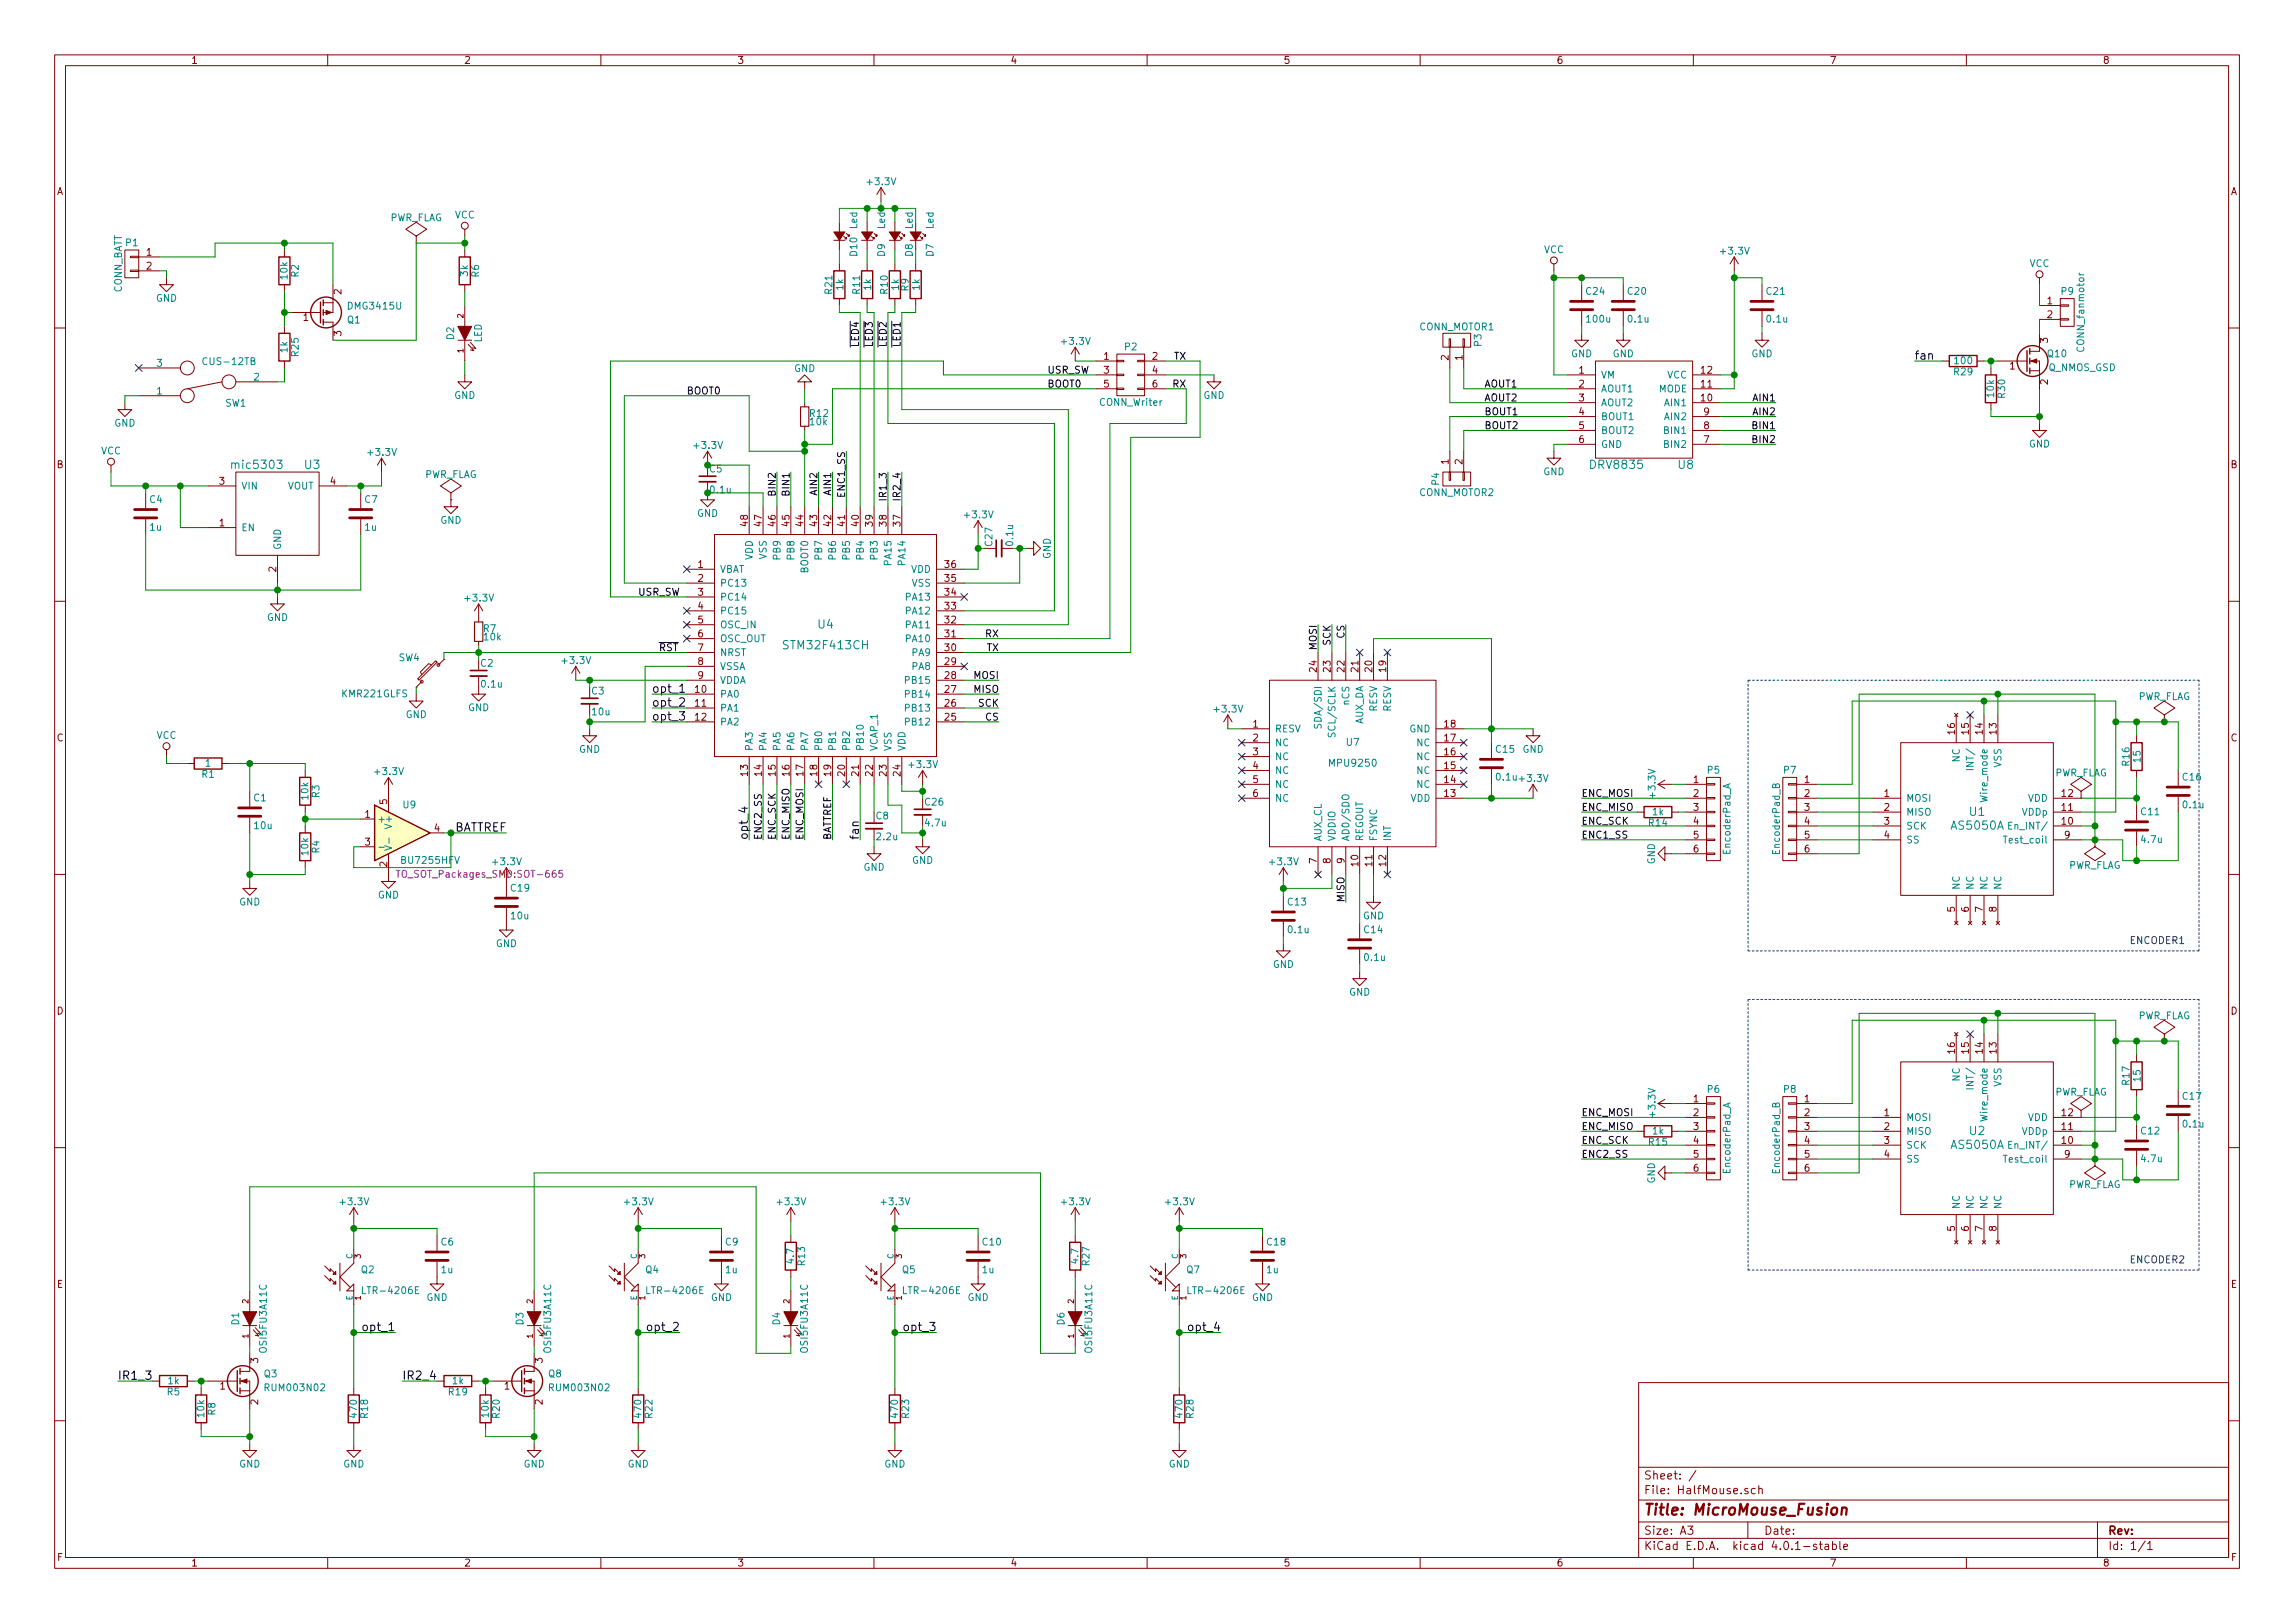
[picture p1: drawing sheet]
<svg xmlns="http://www.w3.org/2000/svg" width="420mm" height="297mm" viewBox="0 0 420 297" stroke-linecap="round" stroke-linejoin="round" font-family="sans-serif">
<defs><g id="words">
<text font-size="2.8" fill="#840000" x="301" y="277.3">Title: MicroMouse_Fusion</text>
<g font-size="2.1">
<text x="350.5" y="65.8">fan</text>
<text x="119.4" y="126.8">opt_1</text>
<text x="119.4" y="129.3">opt_2</text>
<text x="119.4" y="131.9">opt_3</text>
<text x="82.8" y="152.2">BATTREF</text>
<text x="136.9" y="153.7" transform="rotate(-90 136.9 153.7)">opt_4</text>
<text x="157.2" y="153.7" transform="rotate(-90 157.2 153.7)">fan</text>
<text x="66.7" y="243.6">opt_1</text>
<text x="118.8" y="243.6">opt_2</text>
<text x="165.8" y="243.6">opt_3</text>
<text x="217.9" y="243.6">opt_4</text>
<text x="21.6" y="252.5">IR1_3</text>
<text x="73.7" y="252.5">IR2_4</text>
</g>
<g font-size="2.1" fill="#008484">
<text x="42.8" y="85.8">mic5303</text>
<text x="55.8" y="85.8">U3</text>
<text x="291.3" y="85.8">DRV8835</text>
<text x="307.3" y="85.8">U8</text>
<text x="143.8" y="118.8">STM32F413CH</text>
<text x="149.8" y="115">U4</text>
<text x="360.6" y="149.3">U1</text>
<text x="357.4" y="151.9">AS5050A</text>
<text x="360.6" y="207.7">U2</text>
<text x="357.4" y="210.3">AS5050A</text>
</g>
<g font-size="2.1" fill="#840000">
<text x="301" y="273.5">File: HalfMouse.sch</text>
<text x="301" y="270.8">Sheet: /</text>
<text x="301" y="280.9">Size: A3</text>
<text x="323" y="280.9">Date:</text>
<text x="386" y="280.9">Rev:</text>
<text x="301" y="283.7">KiCad E.D.A. kicad 4.0.1-stable</text>
<text x="386" y="283.7">Id: 1/1</text>
</g>
<g font-size="1.8" fill="#840000">
<text x="35" y="11.7">1</text>
<text x="85" y="11.7">2</text>
<text x="135" y="11.7">3</text>
<text x="185" y="11.7">4</text>
<text x="235" y="11.7">5</text>
<text x="285" y="11.7">6</text>
<text x="335" y="11.7">7</text>
<text x="385" y="11.7">8</text>
<text x="10.4" y="35.7">A</text>
<text x="408.4" y="35.7">A</text>
<text x="26.8" y="46.8">1</text>
<text x="26.8" y="49.3">2</text>
<text x="62.5" y="53.9" transform="rotate(-90 62.5 53.9)">2</text>
<text x="55.5" y="58.7">1</text>
<text x="374.8" y="55.7">1</text>
<text x="374.8" y="58.2">2</text>
<text x="62.5" y="61.5" transform="rotate(-90 62.5 61.5)">3</text>
<text x="202.1" y="65.8">1</text>
<text x="211" y="65.8">2</text>
<text x="265.2" y="65.9" transform="rotate(-90 265.2 65.9)">2</text>
<text x="267.7" y="65.9" transform="rotate(-90 267.7 65.9)">1</text>
<text x="374.9" y="62.7" transform="rotate(-90 374.9 62.7)">3</text>
<text x="202.1" y="68.4">3</text>
<text x="202.1" y="70.9">5</text>
<text x="211" y="68.4">4</text>
<text x="211" y="70.9">6</text>
<text x="289.1" y="68.4">1</text>
<text x="289.1" y="70.9">2</text>
<text x="311.5" y="70.9">11</text>
<text x="311.5" y="68.4">12</text>
<text x="367.9" y="67.6">1</text>
<text x="374.9" y="70.4" transform="rotate(-90 374.9 70.4)">2</text>
<text x="289.1" y="73.4">3</text>
<text x="289.1" y="76">4</text>
<text x="311.5" y="73.4">10</text>
<text x="311.9" y="76">9</text>
<text x="289.1" y="78.5">5</text>
<text x="289.1" y="81.1">6</text>
<text x="311.9" y="81.1">7</text>
<text x="311.9" y="78.5">8</text>
<text x="10.4" y="85.7">B</text>
<text x="40.2" y="88.7">3</text>
<text x="60.5" y="88.7">4</text>
<text x="265.2" y="85" transform="rotate(-90 265.2 85)">1</text>
<text x="267.7" y="85" transform="rotate(-90 267.7 85)">2</text>
<text x="408.4" y="85.7">B</text>
<text x="40.2" y="96.3">1</text>
<text x="136.9" y="96.3" transform="rotate(-90 136.9 96.3)">48</text>
<text x="139.4" y="96.3" transform="rotate(-90 139.4 96.3)">47</text>
<text x="142" y="96.3" transform="rotate(-90 142 96.3)">46</text>
<text x="144.5" y="96.3" transform="rotate(-90 144.5 96.3)">45</text>
<text x="147.1" y="96.3" transform="rotate(-90 147.1 96.3)">44</text>
<text x="149.6" y="96.3" transform="rotate(-90 149.6 96.3)">43</text>
<text x="152.1" y="96.3" transform="rotate(-90 152.1 96.3)">42</text>
<text x="154.7" y="96.3" transform="rotate(-90 154.7 96.3)">41</text>
<text x="157.2" y="96.3" transform="rotate(-90 157.2 96.3)">40</text>
<text x="159.8" y="96.3" transform="rotate(-90 159.8 96.3)">39</text>
<text x="162.3" y="96.3" transform="rotate(-90 162.3 96.3)">38</text>
<text x="164.8" y="96.3" transform="rotate(-90 164.8 96.3)">37</text>
<text x="50.5" y="104.7" transform="rotate(-90 50.5 104.7)">2</text>
<text x="127.8" y="103.9">1</text>
<text x="127.8" y="106.5">2</text>
<text x="173" y="106.5">35</text>
<text x="173" y="103.9">36</text>
<text x="127.8" y="109">3</text>
<text x="127.8" y="111.5">4</text>
<text x="173" y="111.5">33</text>
<text x="173" y="109">34</text>
<text x="127.8" y="114.1">5</text>
<text x="127.8" y="116.6">6</text>
<text x="127.8" y="119.2">7</text>
<text x="173" y="119.2">30</text>
<text x="173" y="116.6">31</text>
<text x="173" y="114.1">32</text>
<text x="127.8" y="121.7">8</text>
<text x="127.8" y="124.2">9</text>
<text x="173" y="124.2">28</text>
<text x="173" y="121.7">29</text>
<text x="241" y="122.9" transform="rotate(-90 241 122.9)">24</text>
<text x="243.6" y="122.9" transform="rotate(-90 243.6 122.9)">23</text>
<text x="246.1" y="122.9" transform="rotate(-90 246.1 122.9)">22</text>
<text x="248.7" y="122.9" transform="rotate(-90 248.7 122.9)">21</text>
<text x="251.2" y="122.9" transform="rotate(-90 251.2 122.9)">20</text>
<text x="253.7" y="122.9" transform="rotate(-90 253.7 122.9)">19</text>
<text x="127.3" y="126.8">10</text>
<text x="127.3" y="129.3">11</text>
<text x="127.3" y="131.9">12</text>
<text x="173" y="131.9">25</text>
<text x="173" y="129.3">26</text>
<text x="173" y="126.8">27</text>
<text x="10.4" y="135.7">C</text>
<text x="229.4" y="133.1">1</text>
<text x="229.4" y="135.7">2</text>
<text x="264.5" y="135.7">17</text>
<text x="264.5" y="133.1">18</text>
<text x="357.9" y="134.4" transform="rotate(-90 357.9 134.4)">16</text>
<text x="360.4" y="134.4" transform="rotate(-90 360.4 134.4)">15</text>
<text x="363" y="134.4" transform="rotate(-90 363 134.4)">14</text>
<text x="365.5" y="134.4" transform="rotate(-90 365.5 134.4)">13</text>
<text x="408.4" y="135.7">C</text>
<text x="136.9" y="142" transform="rotate(-90 136.9 142)">13</text>
<text x="139.4" y="142" transform="rotate(-90 139.4 142)">14</text>
<text x="142" y="142" transform="rotate(-90 142 142)">15</text>
<text x="144.5" y="142" transform="rotate(-90 144.5 142)">16</text>
<text x="147.1" y="142" transform="rotate(-90 147.1 142)">17</text>
<text x="149.6" y="142" transform="rotate(-90 149.6 142)">18</text>
<text x="152.1" y="142" transform="rotate(-90 152.1 142)">19</text>
<text x="154.7" y="142" transform="rotate(-90 154.7 142)">20</text>
<text x="157.2" y="142" transform="rotate(-90 157.2 142)">21</text>
<text x="159.8" y="142" transform="rotate(-90 159.8 142)">22</text>
<text x="162.3" y="142" transform="rotate(-90 162.3 142)">23</text>
<text x="164.8" y="142" transform="rotate(-90 164.8 142)">24</text>
<text x="229.4" y="138.2">3</text>
<text x="229.4" y="140.8">4</text>
<text x="229.4" y="143.3">5</text>
<text x="264.5" y="143.3">14</text>
<text x="264.5" y="140.8">15</text>
<text x="264.5" y="138.2">16</text>
<text x="310" y="143.3">1</text>
<text x="330.4" y="143.3">1</text>
<text x="66.8" y="149.6">1</text>
<text x="70.9" y="147.2" transform="rotate(-90 70.9 147.2)">5</text>
<text x="229.4" y="145.8">6</text>
<text x="264.5" y="145.8">13</text>
<text x="310" y="145.8">2</text>
<text x="310" y="148.4">3</text>
<text x="330.4" y="145.8">2</text>
<text x="330.4" y="148.4">3</text>
<text x="345" y="145.8">1</text>
<text x="345" y="148.4">2</text>
<text x="377.5" y="148.4">11</text>
<text x="377.5" y="145.8">12</text>
<text x="66.8" y="154.7">3</text>
<text x="79.5" y="152.2">4</text>
<text x="310" y="150.9">4</text>
<text x="310" y="153.5">5</text>
<text x="310" y="156">6</text>
<text x="330.4" y="150.9">4</text>
<text x="330.4" y="153.5">5</text>
<text x="330.4" y="156">6</text>
<text x="345" y="150.9">3</text>
<text x="345" y="153.5">4</text>
<text x="377.5" y="150.9">10</text>
<text x="378" y="153.5">9</text>
<text x="70.9" y="158.6" transform="rotate(-90 70.9 158.6)">2</text>
<text x="241" y="158" transform="rotate(-90 241 158)">7</text>
<text x="243.6" y="158" transform="rotate(-90 243.6 158)">8</text>
<text x="246.1" y="158" transform="rotate(-90 246.1 158)">9</text>
<text x="248.7" y="158.5" transform="rotate(-90 248.7 158.5)">10</text>
<text x="251.2" y="158.5" transform="rotate(-90 251.2 158.5)">11</text>
<text x="253.7" y="158.5" transform="rotate(-90 253.7 158.5)">12</text>
<text x="357.9" y="166.9" transform="rotate(-90 357.9 166.9)">5</text>
<text x="360.4" y="166.9" transform="rotate(-90 360.4 166.9)">6</text>
<text x="363" y="166.9" transform="rotate(-90 363 166.9)">7</text>
<text x="365.5" y="166.9" transform="rotate(-90 365.5 166.9)">8</text>
<text x="10.4" y="185.7">D</text>
<text x="408.4" y="185.7">D</text>
<text x="357.9" y="192.8" transform="rotate(-90 357.9 192.8)">16</text>
<text x="360.4" y="192.8" transform="rotate(-90 360.4 192.8)">15</text>
<text x="363" y="192.8" transform="rotate(-90 363 192.8)">14</text>
<text x="365.5" y="192.8" transform="rotate(-90 365.5 192.8)">13</text>
<text x="310" y="201.7">1</text>
<text x="330.4" y="201.7">1</text>
<text x="310" y="204.3">2</text>
<text x="310" y="206.8">3</text>
<text x="310" y="209.3">4</text>
<text x="330.4" y="204.3">2</text>
<text x="330.4" y="206.8">3</text>
<text x="330.4" y="209.3">4</text>
<text x="345" y="204.3">1</text>
<text x="345" y="206.8">2</text>
<text x="345" y="209.3">3</text>
<text x="377.5" y="209.3">10</text>
<text x="377.5" y="206.8">11</text>
<text x="377.5" y="204.3">12</text>
<text x="310" y="211.9">5</text>
<text x="310" y="214.4">6</text>
<text x="330.4" y="211.9">5</text>
<text x="330.4" y="214.4">6</text>
<text x="345" y="211.9">4</text>
<text x="378" y="211.9">9</text>
<text x="357.9" y="225.3" transform="rotate(-90 357.9 225.3)">5</text>
<text x="360.4" y="225.3" transform="rotate(-90 360.4 225.3)">6</text>
<text x="363" y="225.3" transform="rotate(-90 363 225.3)">7</text>
<text x="365.5" y="225.3" transform="rotate(-90 365.5 225.3)">8</text>
<text x="10.4" y="235.7">E</text>
<text x="408.4" y="235.7">E</text>
<text x="47.2" y="249.4" transform="rotate(-90 47.2 249.4)">3</text>
<text x="99.3" y="249.4" transform="rotate(-90 99.3 249.4)">3</text>
<text x="40.3" y="254.3">1</text>
<text x="47.2" y="257.1" transform="rotate(-90 47.2 257.1)">2</text>
<text x="92.4" y="254.3">1</text>
<text x="99.3" y="257.1" transform="rotate(-90 99.3 257.1)">2</text>
<text x="10.5" y="285.7">F</text>
<text x="35" y="286.7">1</text>
<text x="85" y="286.7">2</text>
<text x="135" y="286.7">3</text>
<text x="185" y="286.7">4</text>
<text x="235" y="286.7">5</text>
<text x="285" y="286.7">6</text>
<text x="335" y="286.7">7</text>
<text x="385" y="286.7">8</text>
<text x="408.5" y="285.7">F</text>
</g>
<g font-size="1.8" fill="#008484">
<text x="158.9" y="33.9">+3.3V</text>
<text x="71.2" y="40.5">PWR_FLAG</text>
<text x="83.2" y="40">VCC</text>
<text x="156.9" y="41.9" transform="rotate(-90 156.9 41.9)">Led</text>
<text x="162" y="41.9" transform="rotate(-90 162 41.9)">Led</text>
<text x="167.1" y="41.9" transform="rotate(-90 167.1 41.9)">Led</text>
<text x="170.9" y="41.9" transform="rotate(-90 170.9 41.9)">Led</text>
<text x="23.1" y="45">P1</text>
<text x="156.9" y="46.8" transform="rotate(-90 156.9 46.8)">D10</text>
<text x="162" y="46.9" transform="rotate(-90 162 46.9)">D9</text>
<text x="167.1" y="46.9" transform="rotate(-90 167.1 46.9)">D8</text>
<text x="170.9" y="46.9" transform="rotate(-90 170.9 46.9)">D7</text>
<text x="282.6" y="46.3">VCC</text>
<text x="315.2" y="46.6">+3.3V</text>
<text x="22.3" y="53.7" transform="rotate(-90 22.3 53.7)">CONN_BATT</text>
<text x="52.6" y="51" transform="rotate(-90 52.6 51)">10k</text>
<text x="54.7" y="50.7" transform="rotate(-90 54.7 50.7)">R2</text>
<text x="85.6" y="50.5" transform="rotate(-90 85.6 50.5)">3k</text>
<text x="87.7" y="50.7" transform="rotate(-90 87.7 50.7)">R6</text>
<text x="152.3" y="53.7" transform="rotate(-90 152.3 53.7)">R21</text>
<text x="154.4" y="53.1" transform="rotate(-90 154.4 53.1)">1k</text>
<text x="157.4" y="53.7" transform="rotate(-90 157.4 53.7)">R11</text>
<text x="159.5" y="53.1" transform="rotate(-90 159.5 53.1)">1k</text>
<text x="162.5" y="53.7" transform="rotate(-90 162.5 53.7)">R10</text>
<text x="164.5" y="53.1" transform="rotate(-90 164.5 53.1)">1k</text>
<text x="166.3" y="53.2" transform="rotate(-90 166.3 53.2)">R9</text>
<text x="168.4" y="53.1" transform="rotate(-90 168.4 53.1)">1k</text>
<text x="290.4" y="53.9">C24</text>
<text x="298" y="53.9">C20</text>
<text x="323.4" y="53.9">C21</text>
<text x="371.5" y="48.9">VCC</text>
<text x="377.4" y="53.9">P9</text>
<text x="28.5" y="55.2">GND</text>
<text x="63.6" y="59.2">Q1</text>
<text x="63.9" y="56.6">DMG3415U</text>
<text x="290.6" y="59">100u</text>
<text x="298.1" y="59">0.1u</text>
<text x="323.5" y="59">0.1u</text>
<text x="52.6" y="64.5" transform="rotate(-90 52.6 64.5)">1k</text>
<text x="54.7" y="65.2" transform="rotate(-90 54.7 65.2)">R25</text>
<text x="83.1" y="62.1" transform="rotate(-90 83.1 62.1)">D2</text>
<text x="88.2" y="62.7" transform="rotate(-90 88.2 62.7)">LED</text>
<text x="194.5" y="63.1">+3.3V</text>
<text x="205.9" y="64.1">P2</text>
<text x="259.8" y="60.4">CONN_MOTOR1</text>
<text x="271.2" y="63.3" transform="rotate(-90 271.2 63.3)">P3</text>
<text x="287.6" y="65.4">GND</text>
<text x="295.2" y="65.4">GND</text>
<text x="320.6" y="65.4">GND</text>
<text x="374.9" y="65.4">Q10</text>
<text x="381.6" y="64.1" transform="rotate(-90 381.6 64.1)">CONN_fanmotor</text>
<text x="28.7" y="67.1">3</text>
<text x="37.6" y="66.8">CUS-12TB</text>
<text x="46.5" y="69.6">2</text>
<text x="145.4" y="68.1">GND</text>
<text x="293.1" y="69.3">VM</text>
<text x="293.1" y="71.8">AOUT1</text>
<text x="303.6" y="71.8">MODE</text>
<text x="305.1" y="69.3">VCC</text>
<text x="357.8" y="68.7">R29</text>
<text x="357.9" y="66.6">100</text>
<text x="375" y="67.9">Q_NMOS_GSD</text>
<text x="28.7" y="72.2">1</text>
<text x="41.2" y="74.4">SW1</text>
<text x="83.1" y="73">GND</text>
<text x="148.3" y="76.3">R12</text>
<text x="148.3" y="77.8">10k</text>
<text x="201.4" y="74.3">CONN_Writer</text>
<text x="220.3" y="73">GND</text>
<text x="293.1" y="74.3">AOUT2</text>
<text x="293.1" y="76.9">BOUT1</text>
<text x="304.8" y="76.9">AIN2</text>
<text x="304.8" y="74.3">AIN1</text>
<text x="365" y="72.6" transform="rotate(-90 365 72.6)">10k</text>
<text x="367.1" y="72.8" transform="rotate(-90 367.1 72.8)">R30</text>
<text x="18.5" y="83.1">VCC</text>
<text x="20.9" y="78.1">GND</text>
<text x="67.5" y="83.4">+3.3V</text>
<text x="127.2" y="82.1">+3.3V</text>
<text x="293.1" y="79.4">BOUT2</text>
<text x="293.1" y="82">GND</text>
<text x="304.8" y="82">BIN2</text>
<text x="304.8" y="79.4">BIN1</text>
<text x="371.4" y="81.9">GND</text>
<text x="44.2" y="89.6">VIN</text>
<text x="52.5" y="89.6">VOUT</text>
<text x="77.6" y="87.5">PWR_FLAG</text>
<text x="129.9" y="86.4">C5</text>
<text x="263.4" y="88.7" transform="rotate(-90 263.4 88.7)">P4</text>
<text x="282.5" y="87">GND</text>
<text x="27.4" y="92">C4</text>
<text x="66.8" y="92">C7</text>
<text x="80.6" y="95.8">GND</text>
<text x="127.6" y="94.6">GND</text>
<text x="130.1" y="90.3">0.1u</text>
<text x="176.7" y="94.8">+3.3V</text>
<text x="259.8" y="90.8">CONN_MOTOR2</text>
<text x="27.5" y="97.1">1u</text>
<text x="44.2" y="97.2">EN</text>
<text x="51.4" y="100.6" transform="rotate(-90 51.4 100.6)">GND</text>
<text x="66.8" y="97.1">1u</text>
<text x="181.7" y="99.9" transform="rotate(-90 181.7 99.9)">C27</text>
<text x="185.5" y="99.8" transform="rotate(-90 185.5 99.8)">0.1u</text>
<text x="131.8" y="104.8">VBAT</text>
<text x="131.8" y="107.4">PC13</text>
<text x="137.8" y="102.6" transform="rotate(-90 137.8 102.6)">VDD</text>
<text x="140.3" y="102.4" transform="rotate(-90 140.3 102.4)">VSS</text>
<text x="142.9" y="102.3" transform="rotate(-90 142.9 102.3)">PB9</text>
<text x="145.4" y="102.3" transform="rotate(-90 145.4 102.3)">PB8</text>
<text x="148" y="104.9" transform="rotate(-90 148 104.9)">BOOT0</text>
<text x="150.5" y="102.3" transform="rotate(-90 150.5 102.3)">PB7</text>
<text x="153" y="102.3" transform="rotate(-90 153 102.3)">PB6</text>
<text x="155.6" y="102.3" transform="rotate(-90 155.6 102.3)">PB5</text>
<text x="158.1" y="102.3" transform="rotate(-90 158.1 102.3)">PB4</text>
<text x="160.7" y="102.3" transform="rotate(-90 160.7 102.3)">PB3</text>
<text x="163.2" y="103.3" transform="rotate(-90 163.2 103.3)">PA15</text>
<text x="165.7" y="103.3" transform="rotate(-90 165.7 103.3)">PA14</text>
<text x="166.7" y="104.8">VDD</text>
<text x="166.9" y="107.4">VSS</text>
<text x="192.3" y="102.3" transform="rotate(-90 192.3 102.3)">GND</text>
<text x="48.8" y="113.6">GND</text>
<text x="85.3" y="110.1">+3.3V</text>
<text x="131.8" y="109.9">PC14</text>
<text x="131.8" y="112.4">PC15</text>
<text x="166" y="112.4">PA12</text>
<text x="166" y="109.9">PA13</text>
<text x="88.5" y="115.7">R7</text>
<text x="88.6" y="117.2">10k</text>
<text x="131.8" y="115">OSC_IN</text>
<text x="131.8" y="117.5">OSC_OUT</text>
<text x="166" y="117.5">PA10</text>
<text x="166" y="115">PA11</text>
<text x="73" y="121">SW4</text>
<text x="88" y="122">C2</text>
<text x="88.2" y="125.8">0.1u</text>
<text x="103.1" y="121.5">+3.3V</text>
<text x="131.8" y="120.1">NRST</text>
<text x="131.8" y="122.6">VSSA</text>
<text x="131.8" y="125.1">VDDA</text>
<text x="166" y="125.1">PB15</text>
<text x="167" y="120.1">PA9</text>
<text x="167" y="122.6">PA8</text>
<text x="62.7" y="127.6">KMR221GLFS</text>
<text x="74.2" y="131.4">GND</text>
<text x="85.7" y="130.1">GND</text>
<text x="108.3" y="127.1">C3</text>
<text x="108.5" y="130.9">10u</text>
<text x="131.8" y="127.7">PA0</text>
<text x="131.8" y="130.2">PA1</text>
<text x="166" y="130.2">PB13</text>
<text x="166" y="127.7">PB14</text>
<text x="222.5" y="130.4">+3.3V</text>
<text x="247" y="129" transform="rotate(-90 247 129)">nCS</text>
<text x="252.1" y="130.3" transform="rotate(-90 252.1 130.3)">RESV</text>
<text x="254.6" y="130.3" transform="rotate(-90 254.6 130.3)">RESV</text>
<text x="391.3" y="128.1">PWR_FLAG</text>
<text x="28.6" y="135.2">VCC</text>
<text x="106" y="137.8">GND</text>
<text x="131.8" y="132.8">PA2</text>
<text x="137.8" y="137.5" transform="rotate(-90 137.8 137.5)">PA3</text>
<text x="140.3" y="137.5" transform="rotate(-90 140.3 137.5)">PA4</text>
<text x="142.9" y="137.5" transform="rotate(-90 142.9 137.5)">PA5</text>
<text x="145.4" y="137.5" transform="rotate(-90 145.4 137.5)">PA6</text>
<text x="148" y="137.5" transform="rotate(-90 148 137.5)">PA7</text>
<text x="150.5" y="137.5" transform="rotate(-90 150.5 137.5)">PB0</text>
<text x="153" y="137.5" transform="rotate(-90 153 137.5)">PB1</text>
<text x="155.6" y="137.5" transform="rotate(-90 155.6 137.5)">PB2</text>
<text x="158.1" y="137.5" transform="rotate(-90 158.1 137.5)">PB10</text>
<text x="160.7" y="137.5" transform="rotate(-90 160.7 137.5)">VCAP_1</text>
<text x="163.2" y="137.5" transform="rotate(-90 163.2 137.5)">VSS</text>
<text x="165.7" y="137.5" transform="rotate(-90 165.7 137.5)">VDD</text>
<text x="166" y="132.8">PB12</text>
<text x="233.4" y="134">RESV</text>
<text x="233.4" y="136.6">NC</text>
<text x="241.9" y="132.7" transform="rotate(-90 241.9 132.7)">SDA/SDI</text>
<text x="244.5" y="134.4" transform="rotate(-90 244.5 134.4)">SCL/SCLK</text>
<text x="246.5" y="136.5">U7</text>
<text x="249.6" y="132.8" transform="rotate(-90 249.6 132.8)">AUX_DA</text>
<text x="257.9" y="134">GND</text>
<text x="259.3" y="136.6">NC</text>
<text x="273.9" y="137.8">C15</text>
<text x="278.7" y="137.8">GND</text>
<text x="37" y="142.3">R1</text>
<text x="37.6" y="140.3">1</text>
<text x="68.8" y="141.8">+3.3V</text>
<text x="166.6" y="140.5">+3.3V</text>
<text x="233.4" y="139.1">NC</text>
<text x="233.4" y="141.6">NC</text>
<text x="243.6" y="140.3">MPU9250</text>
<text x="259.3" y="141.6">NC</text>
<text x="259.3" y="139.1">NC</text>
<text x="274" y="142.8">0.1u +3.3V</text>
<text x="312.6" y="141.6">P5</text>
<text x="326.6" y="141.6">P7</text>
<text x="358.8" y="139.5" transform="rotate(-90 358.8 139.5)">NC</text>
<text x="361.3" y="140.3" transform="rotate(-90 361.3 140.3)">INT/</text>
<text x="366.4" y="140.5" transform="rotate(-90 366.4 140.5)">VSS</text>
<text x="376" y="142.1">PWR_FLAG</text>
<text x="389.8" y="140.1" transform="rotate(-90 389.8 140.1)">R16</text>
<text x="391.9" y="139.4" transform="rotate(-90 391.9 139.4)">15</text>
<text x="399.6" y="142.8">C16</text>
<text x="46.5" y="146.6">C1</text>
<text x="56.4" y="146.3" transform="rotate(-90 56.4 146.3)">10k</text>
<text x="58.5" y="145.9" transform="rotate(-90 58.5 145.9)">R3</text>
<text x="73.8" y="147.9">U9</text>
<text x="160.4" y="149.9">C8</text>
<text x="169.4" y="147.4">C26</text>
<text x="233.4" y="144.2">NC</text>
<text x="233.4" y="146.7">NC</text>
<text x="258.1" y="146.7">VDD</text>
<text x="259.3" y="144.2">NC</text>
<text x="302.6" y="149.2">1k</text>
<text x="303.1" y="145.9" transform="rotate(-90 303.1 145.9)">+3.3V</text>
<text x="349" y="146.7">MOSI</text>
<text x="349" y="149.3">MISO</text>
<text x="363.9" y="146.5" transform="rotate(-90 363.9 146.5)">Wire_mode</text>
<text x="370.1" y="149.3">VDDp</text>
<text x="371.2" y="146.7">VDD</text>
<text x="392" y="149.2">C11</text>
<text x="399.7" y="147.9">0.1u</text>
<text x="46.6" y="151.7">10u</text>
<text x="69.1" y="150.5">+</text>
<text x="71.8" y="151.3" transform="rotate(-90 71.8 151.3)">V+</text>
<text x="160.6" y="153.8">2.2u</text>
<text x="169.5" y="151.2">4.7u</text>
<text x="241.9" y="154" transform="rotate(-90 241.9 154)">AUX_CL</text>
<text x="244.5" y="154" transform="rotate(-90 244.5 154)">VDDIO</text>
<text x="247" y="154" transform="rotate(-90 247 154)">AD0/SDO</text>
<text x="249.6" y="154" transform="rotate(-90 249.6 154)">REGOUT</text>
<text x="252.1" y="154" transform="rotate(-90 252.1 154)">FSYNC</text>
<text x="254.6" y="154" transform="rotate(-90 254.6 154)">INT</text>
<text x="301.9" y="151.2">R14</text>
<text x="349" y="151.8">SCK</text>
<text x="349" y="154.3">SS</text>
<text x="367.2" y="154.3">Test_coil</text>
<text x="368.3" y="151.8">En_INT/</text>
<text x="392.1" y="154.3">4.7u</text>
<text x="56.4" y="156.4" transform="rotate(-90 56.4 156.4)">10k</text>
<text x="58.5" y="156.1" transform="rotate(-90 58.5 156.1)">R4</text>
<text x="73.7" y="158.1">BU7255HFV</text>
<text x="90.4" y="158.3">+3.3V</text>
<text x="158.1" y="159.3">GND</text>
<text x="167" y="158.1">GND</text>
<text x="232.6" y="158.3">+3.3V</text>
<text x="303" y="158.2" transform="rotate(-90 303 158.2)">GND</text>
<text x="316.8" y="156.2" transform="rotate(-90 316.8 156.2)">EncoderPad_A</text>
<text x="325.8" y="156.1" transform="rotate(-90 325.8 156.1)">EncoderPad_B</text>
<text x="378.6" y="159">PWR_FLAG</text>
<text x="43.8" y="165.7">GND</text>
<text x="69.2" y="164.4">GND</text>
<text x="93.6" y="163.2">C19</text>
<text x="235.8" y="165.7">C13</text>
<text x="358.8" y="162.9" transform="rotate(-90 358.8 162.9)">NC</text>
<text x="361.3" y="162.9" transform="rotate(-90 361.3 162.9)">NC</text>
<text x="363.9" y="162.9" transform="rotate(-90 363.9 162.9)">NC</text>
<text x="366.4" y="162.9" transform="rotate(-90 366.4 162.9)">NC</text>
<text x="90.8" y="173.3">GND</text>
<text x="93.6" y="168.2">10u</text>
<text x="235.9" y="170.8">0.1u</text>
<text x="249.5" y="168.2">GND</text>
<text x="249.8" y="170.8">C14</text>
<text x="233" y="177.1">GND</text>
<text x="249.9" y="175.9">0.1u</text>
<text x="247" y="182.2">GND</text>
<text x="391.3" y="186.5">PWR_FLAG</text>
<text x="358.8" y="197.9" transform="rotate(-90 358.8 197.9)">NC</text>
<text x="391.9" y="197.9" transform="rotate(-90 391.9 197.9)">15</text>
<text x="312.6" y="200">P6</text>
<text x="326.6" y="200">P8</text>
<text x="361.3" y="198.7" transform="rotate(-90 361.3 198.7)">INT/</text>
<text x="366.4" y="198.9" transform="rotate(-90 366.4 198.9)">VSS</text>
<text x="376" y="200.5">PWR_FLAG</text>
<text x="389.8" y="198.5" transform="rotate(-90 389.8 198.5)">R17</text>
<text x="399.6" y="201.3">C17</text>
<text x="301.9" y="209.6">R15</text>
<text x="302.6" y="207.6">1k</text>
<text x="303.1" y="204.3" transform="rotate(-90 303.1 204.3)">+3.3V</text>
<text x="349" y="205.1">MOSI</text>
<text x="349" y="207.7">MISO</text>
<text x="363.9" y="204.9" transform="rotate(-90 363.9 204.9)">Wire_mode</text>
<text x="370.1" y="207.7">VDDp</text>
<text x="371.2" y="205.1">VDD</text>
<text x="392" y="207.6">C12</text>
<text x="399.7" y="206.3">0.1u</text>
<text x="316.8" y="214.6" transform="rotate(-90 316.8 214.6)">EncoderPad_A</text>
<text x="325.8" y="214.6" transform="rotate(-90 325.8 214.6)">EncoderPad_B</text>
<text x="349" y="210.2">SCK</text>
<text x="349" y="212.8">SS</text>
<text x="367.2" y="212.8">Test_coil</text>
<text x="368.3" y="210.2">En_INT/</text>
<text x="392.1" y="212.7">4.7u</text>
<text x="62.4" y="220.6">+3.3V</text>
<text x="114.5" y="220.6">+3.3V</text>
<text x="142.4" y="220.6">+3.3V</text>
<text x="161.5" y="220.6">+3.3V</text>
<text x="194.5" y="220.6">+3.3V</text>
<text x="213.6" y="220.6">+3.3V</text>
<text x="303" y="216.6" transform="rotate(-90 303 216.6)">GND</text>
<text x="358.8" y="221.3" transform="rotate(-90 358.8 221.3)">NC</text>
<text x="361.3" y="221.3" transform="rotate(-90 361.3 221.3)">NC</text>
<text x="363.9" y="221.3" transform="rotate(-90 363.9 221.3)">NC</text>
<text x="366.4" y="221.3" transform="rotate(-90 366.4 221.3)">NC</text>
<text x="378.6" y="217.4">PWR_FLAG</text>
<text x="80.8" y="227.9">C6</text>
<text x="132.8" y="227.9">C9</text>
<text x="179.9" y="227.9">C10</text>
<text x="232" y="227.9">C18</text>
<text x="66.1" y="233">Q2</text>
<text x="80.8" y="233">1u</text>
<text x="118.2" y="233">Q4</text>
<text x="132.9" y="233">1u</text>
<text x="145.3" y="231.1" transform="rotate(-90 145.3 231.1)">4.7</text>
<text x="147.4" y="231.5" transform="rotate(-90 147.4 231.5)">R13</text>
<text x="165.2" y="233">Q5</text>
<text x="179.9" y="233">1u</text>
<text x="197.4" y="231.1" transform="rotate(-90 197.4 231.1)">4.7</text>
<text x="199.4" y="231.5" transform="rotate(-90 199.4 231.5)">R27</text>
<text x="217.3" y="233">Q7</text>
<text x="231.9" y="233">1u</text>
<text x="66.9" y="236.8">LTR-4206E</text>
<text x="78.1" y="238.1">GND</text>
<text x="118.9" y="236.8">LTR-4206E</text>
<text x="130.1" y="238.1">GND</text>
<text x="165.9" y="236.8">LTR-4206E</text>
<text x="177.1" y="238.1">GND</text>
<text x="218" y="236.8">LTR-4206E</text>
<text x="229.2" y="238.1">GND</text>
<text x="43.7" y="242.5" transform="rotate(-90 43.7 242.5)">D1</text>
<text x="95.8" y="242.5" transform="rotate(-90 95.8 242.5)">D3</text>
<text x="142.8" y="242.5" transform="rotate(-90 142.8 242.5)">D4</text>
<text x="194.9" y="242.5" transform="rotate(-90 194.9 242.5)">D6</text>
<text x="48.8" y="247.3" transform="rotate(-90 48.8 247.3)">OSI5FU3A11C</text>
<text x="100.9" y="247.3" transform="rotate(-90 100.9 247.3)">OSI5FU3A11C</text>
<text x="147.9" y="247.3" transform="rotate(-90 147.9 247.3)">OSI5FU3A11C</text>
<text x="199.9" y="247.3" transform="rotate(-90 199.9 247.3)">OSI5FU3A11C</text>
<text x="30.6" y="255.4">R5</text>
<text x="30.8" y="253.3">1k</text>
<text x="48.4" y="252.1">Q3</text>
<text x="48.8" y="254.6">RUM003N02</text>
<text x="82.2" y="255.4">R19</text>
<text x="82.9" y="253.3">1k</text>
<text x="100.4" y="252.1">Q8</text>
<text x="100.9" y="254.6">RUM003N02</text>
<text x="37.4" y="259.3" transform="rotate(-90 37.4 259.3)">10k</text>
<text x="39.4" y="259" transform="rotate(-90 39.4 259)">R8</text>
<text x="65.3" y="259.3" transform="rotate(-90 65.3 259.3)">470</text>
<text x="67.4" y="259.5" transform="rotate(-90 67.4 259.5)">R18</text>
<text x="89.5" y="259.3" transform="rotate(-90 89.5 259.3)">10k</text>
<text x="91.5" y="259.5" transform="rotate(-90 91.5 259.5)">R20</text>
<text x="117.4" y="259.3" transform="rotate(-90 117.4 259.3)">470</text>
<text x="119.4" y="259.5" transform="rotate(-90 119.4 259.5)">R22</text>
<text x="164.4" y="259.3" transform="rotate(-90 164.4 259.3)">470</text>
<text x="166.4" y="259.5" transform="rotate(-90 166.4 259.5)">R23</text>
<text x="216.5" y="259.3" transform="rotate(-90 216.5 259.3)">470</text>
<text x="218.5" y="259.5" transform="rotate(-90 218.5 259.5)">R28</text>
<text x="43.8" y="268.6">GND</text>
<text x="62.8" y="268.6">GND</text>
<text x="95.8" y="268.6">GND</text>
<text x="114.9" y="268.6">GND</text>
<text x="161.9" y="268.6">GND</text>
<text x="213.9" y="268.6">GND</text>
</g>
<g font-size="1.8">
<text x="157.2" y="63.5" transform="rotate(-90 157.2 63.5)">LED4</text>
<text x="159.8" y="63.5" transform="rotate(-90 159.8 63.5)">LED3</text>
<text x="162.3" y="63.5" transform="rotate(-90 162.3 63.5)">LED2</text>
<text x="164.8" y="63.5" transform="rotate(-90 164.8 63.5)">LED1</text>
<text x="214.9" y="65.8">TX</text>
<text x="191.8" y="70.9">BOOT0</text>
<text x="191.8" y="68.4">USR_SW</text>
<text x="214.7" y="70.9">RX</text>
<text x="271.8" y="70.9">AOUT1</text>
<text x="125.7" y="72.2">BOOT0</text>
<text x="271.8" y="73.4">AOUT2</text>
<text x="271.8" y="76">BOUT1</text>
<text x="321" y="73.4">AIN1</text>
<text x="321" y="76">AIN2</text>
<text x="271.8" y="78.5">BOUT2</text>
<text x="321" y="78.5">BIN1</text>
<text x="321" y="81.1">BIN2</text>
<text x="142" y="90.5" transform="rotate(-90 142 90.5)">BIN2</text>
<text x="144.5" y="90.5" transform="rotate(-90 144.5 90.5)">BIN1</text>
<text x="149.6" y="90.5" transform="rotate(-90 149.6 90.5)">AIN2</text>
<text x="152.1" y="90.5" transform="rotate(-90 152.1 90.5)">AIN1</text>
<text x="154.7" y="90.8" transform="rotate(-90 154.7 90.8)">ENC1_SS</text>
<text x="162.3" y="91.2" transform="rotate(-90 162.3 91.2)">IR1_3</text>
<text x="164.8" y="91.2" transform="rotate(-90 164.8 91.2)">IR2_4</text>
<text x="116.8" y="109">USR_SW</text>
<text x="120.6" y="119.2">RST</text>
<text x="180.4" y="116.6">RX</text>
<text x="180.6" y="119.2">TX</text>
<text x="241" y="119" transform="rotate(-90 241 119)">MOSI</text>
<text x="243.6" y="118.1" transform="rotate(-90 243.6 118.1)">SCK</text>
<text x="246.1" y="116.9" transform="rotate(-90 246.1 116.9)">CS</text>
<text x="178.3" y="124.2">MOSI</text>
<text x="178.3" y="126.8">MISO</text>
<text x="179.1" y="129.3">SCK</text>
<text x="180.4" y="131.9">CS</text>
<text x="289.6" y="148.4">ENC_MISO</text>
<text x="289.6" y="145.8">ENC_MOSI</text>
<text x="139.4" y="153.7" transform="rotate(-90 139.4 153.7)">ENC2_SS</text>
<text x="142" y="153.7" transform="rotate(-90 142 153.7)">ENC_SCK</text>
<text x="144.5" y="153.7" transform="rotate(-90 144.5 153.7)">ENC_MISO</text>
<text x="147.1" y="153.7" transform="rotate(-90 147.1 153.7)">ENC_MOSI</text>
<text x="152.1" y="153.7" transform="rotate(-90 152.1 153.7)">BATTREF</text>
<text x="289.6" y="153.5">ENC1_SS</text>
<text x="289.6" y="150.9">ENC_SCK</text>
<text x="246.1" y="165.1" transform="rotate(-90 246.1 165.1)">MISO</text>
<text x="289.6" y="209.3">ENC_SCK</text>
<text x="289.6" y="206.8">ENC_MISO</text>
<text x="289.6" y="204.3">ENC_MOSI</text>
<text x="289.6" y="211.9">ENC2_SS</text>
</g>
<text font-size="1.8" fill="#840084" x="73.4" y="160.6">TO_SOT_Packages_SMD:SOT-665</text>
<g font-size="1.8" fill="#0000c2">
<text x="389.9" y="172.8">ENCODER1</text>
<text x="389.9" y="231.2">ENCODER2</text>
</g>
<g font-size="1.4" fill="#840000">
<text x="84.8" y="58.2" transform="rotate(-90 84.8 58.2)">2</text>
<text x="84.8" y="64.6" transform="rotate(-90 84.8 64.6)">1</text>
<text x="66" y="230.3" transform="rotate(-90 66 230.3)">3</text>
<text x="118.1" y="230.3" transform="rotate(-90 118.1 230.3)">3</text>
<text x="165.1" y="230.3" transform="rotate(-90 165.1 230.3)">3</text>
<text x="217.2" y="230.3" transform="rotate(-90 217.2 230.3)">3</text>
<text x="45.5" y="238.5" transform="rotate(-90 45.5 238.5)">2</text>
<text x="66" y="237.9" transform="rotate(-90 66 237.9)">1</text>
<text x="97.5" y="238.5" transform="rotate(-90 97.5 238.5)">2</text>
<text x="118.1" y="237.9" transform="rotate(-90 118.1 237.9)">1</text>
<text x="144.5" y="238.5" transform="rotate(-90 144.5 238.5)">2</text>
<text x="165.1" y="237.9" transform="rotate(-90 165.1 237.9)">1</text>
<text x="196.6" y="238.5" transform="rotate(-90 196.6 238.5)">2</text>
<text x="217.2" y="237.9" transform="rotate(-90 217.2 237.9)">1</text>
<text x="45.5" y="244.9" transform="rotate(-90 45.5 244.9)">1</text>
<text x="97.5" y="244.9" transform="rotate(-90 97.5 244.9)">1</text>
<text x="144.5" y="244.9" transform="rotate(-90 144.5 244.9)">1</text>
<text x="196.6" y="244.9" transform="rotate(-90 196.6 244.9)">1</text>
</g>
<g font-size="1.4" fill="#008484">
<text x="64.5" y="230.4" transform="rotate(-90 64.5 230.4)">C</text>
<text x="116.6" y="230.4" transform="rotate(-90 116.6 230.4)">C</text>
<text x="163.6" y="230.4" transform="rotate(-90 163.6 230.4)">C</text>
<text x="215.6" y="230.4" transform="rotate(-90 215.6 230.4)">C</text>
<text x="64.5" y="238" transform="rotate(-90 64.5 238)">E</text>
<text x="116.6" y="238" transform="rotate(-90 116.6 238)">E</text>
<text x="163.6" y="238" transform="rotate(-90 163.6 238)">E</text>
<text x="215.6" y="238" transform="rotate(-90 215.6 238)">E</text>
</g>
</g></defs>
<g fill="none" stroke="#840000" stroke-width=".18">
<path d="M10 10h400v277h-400zM12 12h396v273.1h-396zM60 10v2M110 10v2M160 10v2M210 10v2M260 10v2M310 10v2M360 10v2M161.3 34.3l.8 1.3M161.3 34.3v2.6M161.3 34.3l-.8 1.3"/>
<path d="M22.9 45.8h2.5v5h-2.5zM23.9 49.4h1.5v.3h-1.5zM23.9 46.9h1.5v.3h-1.5zM25.4 47h3.8M25.4 49.6h3.8M30.5 50.8v1.3h1.2l-1.2 1.3-1.3-1.3h1.3M52.1 45.8v1.2M52.1 52.1v1.3M52.1 59.7v1.3M53.3 57.2h5.4M59.2 55.4h1.8M59.2 59h1.8v3.3"/>
<path d="M61 52.1v5.1h-1.8M76.2 44.5h.1M76.2 43.2l1.9-1.3-1.9-1.2-1.9 1.2 1.9 1.3v1.3M85.1 41.9v1.3M85.1 45.8v1.2M85.1 52.1v1.3M85.1 55.9v3.8M152.7 44h2M153.7 40.7v1.8M153.7 44v1.8M153.7 48.3v1.3M153.7 54.6v1.3"/>
<path d="M154.4 43.2l.5 .5v-.2v.2h-.2M154.9 42.7l.5 .5v-.2v.2h-.2M157.7 44h2.1M158.7 40.7v1.8M158.7 44v1.8M158.7 48.3v1.3M158.7 54.6v1.3M159.5 43.2l.5 .5v-.2v.2h-.2M160 42.7l.5 .5v-.2v.2h-.2M162.8 44h2M163.8 40.7v1.8M163.8 44v1.8"/>
<path d="M163.8 48.3v1.3M163.8 54.6v1.3M164.6 43.2l.5 .5v-.2v.2h-.3M165.1 42.7l.5 .5v-.2v.2h-.2M166.6 44h2.1M167.6 40.7v1.8M167.6 44v1.8M167.6 48.3v1.3M167.6 54.6v1.3M168.4 43.2l.5 .5v-.2v.2h-.2M168.9 42.7l.5 .5v-.2v.2h-.2M284.5 48.3v1.3"/>
<path d="M289.6 52.1v2.8M289.6 56.9v2.8M297.2 52.1v2.8M297.2 56.9v2.8M317.5 47l-.8 1.3M317.5 47v2.6M317.5 47l.8 1.3M322.6 52.1v2.8M322.6 56.9v2.8M373.4 55.9h3.8M373.4 58.5h3.8M373.4 50.8v1.3"/>
<path d="M377.2 58.3h1.5v.3h-1.5zM377.2 55.8h1.5v.2h-1.5zM377.2 54.6h2.5v5.1h-2.5zM10 60h2M22.9 73.7v1.3h1.2l-1.2 1.2-1.3-1.2h1.3M25.4 72.4h7.6M25.4 67.3h7.6M40.6 69.9l-6.3 1.3M43.2 69.9h7.6M52.1 66.1v1.2M83.8 62.3h2.6M85.1 68.6v1.3h1.3l-1.3 1.3-1.3-1.3h1.3"/>
<path d="M85.1 62.3v3.8M85.7 63l1 1.2-.6-.2M86.1 62.6l1 1.2-.6-.1M147.3 69.9h1.3l-1.3-1.3-1.3 1.3h1.3v1.3M147.3 73.7v.8M147.3 78v.8M196.8 63.5l-.7 1.3M196.8 63.5v2.6M196.8 63.5l.8 1.3M200.7 68.6h3.8M200.7 71.2h3.8M200.7 66.1h3.8"/>
<path d="M204.5 71h1.2v.3h-1.2zM204.5 68.5h1.2v.2h-1.2zM204.5 65.9h1.2v.3h-1.2zM204.5 64.8h5v7.6h-5zM208.3 71h1.2v.3h-1.2zM208.3 68.5h1.2v.2h-1.2zM208.3 65.9h1.2v.3h-1.2zM209.5 68.6h3.9M209.5 71.2h3.9M209.5 66.1h3.9M222.2 68.6v1.3h1.3l-1.3 1.3-1.2-1.3h1.2M264.2 61h5v2.5h-5z"/>
<path d="M265.3 62h.3v1.5h-.3zM265.4 63.5v3.8M267.8 62h.3v1.5h-.3zM268 63.5v3.8M287 68.6h5.1M287 71.2h5.1M287 73.7h5.1M287 76.2h5.1M287 78.8h5.1M289.6 61v1.3h1.2l-1.2 1.2-1.3-1.2h1.3M292.1 66.1h17.8v17.8h-17.8zM297.2 61v1.3h1.2l-1.2 1.2-1.3-1.2h1.3"/>
<path d="M309.9 68.6h5.1M309.9 71.2h5.1M309.9 73.7h5.1M309.9 76.2h5.1M309.9 78.8h5.1M322.6 61v1.3h1.2l-1.2 1.2-1.3-1.2h1.3M355.6 66.1h1.3M361.9 66.1h1.3M364.5 67.3v1.3M364.5 73.7v1.3M365.8 66.1h5.3M371.6 66.1h1.8v5.1"/>
<path d="M371.6 67.9h1.8M373.4 77.5v1.3h1.2l-1.2 1.2-1.3-1.2h1.3M373.4 61v3.3h-1.8M408 60h2M20.3 85.1v1.3M26.7 90.2v2.8M26.7 95v2.8M38.1 96.6h5.1M38.1 88.9h5.1M43.2 86.4h15.2v15.2h-15.2zM58.4 88.9h5.1M66 90.2v2.8"/>
<path d="M66 95v2.8M69.8 83.9l-.7 1.2M69.8 83.9v2.5M69.8 83.9l.8 1.2M82.5 91.5h.1M82.5 90.2l2-1.3-2-1.2-1.9 1.2 1.9 1.3v1.3M82.5 91.5v1.2h1.3l-1.3 1.3-1.2-1.3h1.2M129.5 88.2v3.3h1.3l-1.3 1.2-1.2-1.2h1.2M129.5 82.6l-.7 1.3M129.5 82.6v2.5M129.5 82.6l.8 1.3M130.8 97.8h40.6v40.7h-40.6z"/>
<path d="M137.2 92.7v5.1M139.7 92.7v5.1M142.2 92.7v5.1M144.8 92.7v5.1M147.3 92.7v5.1M149.9 92.7v5.1M152.4 92.7v5.1M154.9 92.7v5.1M157.5 92.7v5.1M160 92.7v5.1M162.6 92.7v5.1M165.1 92.7v5.1"/>
<path d="M179.1 95.3l-.8 1.3M179.1 95.3v2.5M179.1 95.3l.7 1.3M264.2 86.4h5v2.5h-5zM265.3 86.4h.3v1.5h-.3zM265.4 82.6v3.8M267.8 86.4h.3v1.5h-.3zM268 82.6v3.8M284.5 82.6v1.3h1.2l-1.2 1.2-1.3-1.2h1.3M287 81.3h5.1M309.9 81.3h5.1M10 110h2"/>
<path d="M50.8 109.3v1.2h1.3l-1.3 1.3-1.3-1.3h1.3M50.8 101.6v5.1M87.6 110.5l-.7 1.3M87.6 110.5v3.3M87.6 117.4v.7M87.6 110.5l.8 1.3M125.7 104.2h5.1M125.7 106.7h5.1M125.7 109.3h5.1M125.7 111.8h5.1M125.7 114.3h5.1M125.7 116.9h5.1"/>
<path d="M125.7 119.4h5.1M171.4 104.2h5.1M171.4 106.7h5.1M171.4 109.3h5.1M171.4 111.8h5.1M171.4 114.3h5.1M171.4 116.9h5.1M171.4 119.4h5.1M183.4 100.4h2M188 100.4h1.2v-1.3l1.3 1.3-1.3 1.2v-1.2M241.3 119.4v5.1M243.8 119.4v5.1"/>
<path d="M246.4 119.4v5.1M248.9 119.4v5.1M251.5 119.4v5.1M254 119.4v5.1M408 110h2M30.5 137.2v1.3M34.3 139.7h1.3M40.6 139.7h1.3M76.2 125.8h.1M76.2 127v1.3h1.3l-1.3 1.3-1.3-1.3h1.3M77.2 124.8l-1 1M79 121.7l-.5-.3-1.5 1.6 .2 .5"/>
<path d="M79.8 120.9l.2 .3-3.3 3.3-.2-.3zM81.3 120.7l-1 1M81.3 120.7h.1M87.6 123.7v3.3h1.3l-1.3 1.3-1.2-1.3h1.2M105.4 122l-.8 1.2M105.4 122v2.5M105.4 122l.8 1.2M107.9 133.4v1.3h1.3l-1.3 1.2-1.2-1.2h1.2M107.9 128.8v2M125.7 122h5.1M125.7 124.5h5.1M125.7 127h5.1"/>
<path d="M125.7 129.6h5.1M125.7 132.1h5.1M137.2 138.5v5M139.7 138.5v5M142.2 138.5v5M144.8 138.5v5M147.3 138.5v5M149.9 138.5v5M152.4 138.5v5M154.9 138.5v5M157.5 138.5v5M160 138.5v5"/>
<path d="M162.6 138.5v5M165.1 138.5v5M171.4 122h5.1M171.4 124.5h5.1M171.4 127h5.1M171.4 129.6h5.1M171.4 132.1h5.1M224.8 130.8l-.8 1.3M224.8 130.8v2.6M224.8 130.8l.8 1.3M227.3 133.4h5.1M227.3 135.9h5.1"/>
<path d="M227.3 138.5h5.1M232.4 124.5h30.5v30.5h-30.5zM262.9 133.4h5.1M262.9 135.9h5.1M262.9 138.5h5.1M273 135.9v2.8M280.7 133.4v1.3h1.2l-1.2 1.2-1.3-1.2h1.3M348 135.9h27.9v28h-27.9zM357.8 130.5l.6 .7M358.1 130.8v5.1M358.4 130.5l-.6 .7M360.7 130.8v5.1"/>
<path d="M363.2 130.8v5.1M365.8 130.8v5.1M391.2 134.7v1.2M396.2 132.1h.1M396.2 130.8l1.9-1.2-1.9-1.3-1.9 1.3 1.9 1.2v1.3M45.7 144.8v2.8M45.7 149.6v2.8M55.9 141v1.3M55.9 147.4v1.2M55.9 151.2v1.2M55.9 157.5v1.3M66 149.9h2.6"/>
<path d="M66 155h2.6M71.1 156.2v5.1h1.3l-1.3 1.3-1.3-1.3h1.3M71.1 142.3l-.7 1.2M71.1 142.3v6.3M71.1 142.3l.8 1.2M78.7 152.4h2.6M160 155v1.2h1.3l-1.3 1.3-1.3-1.3h1.3M160 151.7v2M168.9 153.7v1.3h1.3l-1.3 1.2-1.3-1.2h1.3M168.9 141l-.8 1.3M168.9 141v2.5M168.9 149.1v2.1"/>
<path d="M168.9 141l.8 1.3M227.3 141h5.1M227.3 143.5h5.1M227.3 146.1h5.1M234.9 158.8l-.7 1.3M234.9 158.8v2.5M234.9 158.8l.8 1.3M241.3 155v5.1M243.8 155v5.1M246.4 155v5.1M248.9 155v5.1M251.5 155v5.1"/>
<path d="M254 155v5.1M262.9 141h5.1M262.9 143.5h5.1M262.9 146.1h5.1M273 140.8v2.7M280.7 143.5l-.8 1.3M280.7 143.5v2.6M280.7 143.5l.7 1.3M299.7 148.6h1.3M303.5 143.5h2.6M303.5 143.5l1.3 .8M304.8 156.2v-1.2l-1.3 1.2 1.3 1.3v-1.3h1.3"/>
<path d="M304.8 142.8l-1.3 .7M306.1 148.6h1.2M308.6 143.5h3.8M308.6 146.1h3.8M308.6 148.6h3.8M308.6 151.2h3.8M308.6 153.7h3.8M308.6 156.2h3.8M312.4 156.1h1.5v.3h-1.5zM312.4 153.6h1.5v.2h-1.5zM312.4 151h1.5v.3h-1.5zM312.4 148.5h1.5v.3h-1.5z"/>
<path d="M312.4 146h1.5v.2h-1.5zM312.4 143.4h1.5v.3h-1.5zM312.4 142.3h2.6v15.2h-2.6zM326.4 142.3h2.5v15.2h-2.5zM327.4 156.1h1.5v.3h-1.5zM327.4 153.6h1.5v.2h-1.5zM327.4 151h1.5v.3h-1.5zM327.4 148.5h1.5v.3h-1.5zM327.4 146h1.5v.2h-1.5zM327.4 143.4h1.5v.3h-1.5zM328.9 143.5h3.8M328.9 146.1h3.8"/>
<path d="M328.9 148.6h3.8M328.9 151.2h3.8M328.9 153.7h3.8M328.9 156.2h3.8M342.9 146.1h5.1M342.9 148.6h5.1M342.9 151.2h5.1M342.9 153.7h5.1M375.9 146.1h5.1M375.9 148.6h5.1M375.9 151.2h5.1M375.9 153.7h5.1"/>
<path d="M381 146.1h.1M381 144.8l1.9-1.3-1.9-1.2-1.9 1.2 1.9 1.3v1.3M383.5 153.7h.1M383.5 153.7v1.3l1.9 1.2-1.9 1.3-1.9-1.3 1.9-1.2M391.2 141v1.3M391.2 147.4v2.8M391.2 152.2v2.8M398.8 141v2.8M398.8 145.8v2.8M10 160h2M45.7 161.3v1.3h1.3l-1.3 1.3-1.3-1.3h1.3M92.7 166.2v4h1.3l-1.3 1.3-1.3-1.3h1.3"/>
<path d="M92.7 161.3v2.8M234.9 172.8v1.2h1.3l-1.3 1.3-1.2-1.3h1.2M234.9 163.9v2.8M234.9 168.7v2.8M248.9 177.8v1.3h1.3l-1.3 1.3-1.3-1.3h1.3M248.9 168.9v2.8M248.9 173.8v2.8M251.5 163.9v1.2h1.2l-1.2 1.3-1.3-1.3h1.3M357.8 168.6l.6 .7M358.1 163.9v5M358.4 168.6l-.6 .7M360.4 168.6l.6 .7"/>
<path d="M360.7 163.9v5M361 168.6l-.6 .7M362.9 168.6l.6 .7M363.2 163.9v5M363.5 168.6l-.6 .7M365.5 168.6l.6 .7M365.8 163.9v5M366.1 168.6l-.6 .7M408 160h2M348 194.3h27.9v28h-27.9zM357.8 189l.6 .6M358.1 189.3v5"/>
<path d="M358.4 189l-.6 .6M360.7 189.3v5M363.2 189.3v5M365.8 189.3v5M391.2 193.1v1.2M391.2 199.4v1.3M396.2 190.5h.1M396.2 189.3l1.9-1.3-1.9-1.3-1.9 1.3 1.9 1.3v1.2M398.8 199.4v2.8M10 210h2M299.7 207h1.3M303.5 202l1.3 .7"/>
<path d="M303.5 202h2.6M304.8 214.7v-1.3l-1.3 1.3 1.3 1.2v-1.2h1.3M304.8 201.2l-1.3 .8M306.1 207h1.2M308.6 204.5h3.8M308.6 207h3.8M308.6 209.6h3.8M308.6 212.1h3.8M308.6 202h3.8M308.6 214.7h3.8M312.4 214.5h1.5v.3h-1.5zM312.4 212h1.5v.3h-1.5z"/>
<path d="M312.4 209.5h1.5v.2h-1.5zM312.4 206.9h1.5v.3h-1.5zM312.4 204.4h1.5v.2h-1.5zM312.4 201.8h1.5v.3h-1.5zM312.4 200.7h2.6v15.2h-2.6zM326.4 200.7h2.5v15.2h-2.5zM327.4 214.5h1.5v.3h-1.5zM327.4 212h1.5v.3h-1.5zM327.4 209.5h1.5v.2h-1.5zM327.4 206.9h1.5v.3h-1.5zM327.4 204.4h1.5v.2h-1.5zM327.4 201.8h1.5v.3h-1.5z"/>
<path d="M328.9 204.5h3.8M328.9 207h3.8M328.9 209.6h3.8M328.9 212.1h3.8M328.9 202h3.8M328.9 214.7h3.8M342.9 204.5h5.1M342.9 207h5.1M342.9 209.6h5.1M342.9 212.1h5.1M375.9 204.5h5.1M375.9 207h5.1"/>
<path d="M375.9 209.6h5.1M375.9 212.1h5.1M381 204.5h.1M381 203.2l1.9-1.2-1.9-1.3-1.9 1.3 1.9 1.2v1.3M383.5 212.1h.1M383.5 212.1v1.3l1.9 1.3-1.9 1.2-1.9-1.2 1.9-1.3M391.2 205.8v2.8M391.2 210.6v2.8M398.8 204.3v2.7M408 210h2M45.7 236.3v3.8M59.4 233.5l1.1 1v-.5l1 1"/>
<path d="M59.4 231.7l1.1 1v-.5l1 1M61 235l.5-.5v.5zM61 233.2l.5-.5v.5zM62.2 231.2v5.1M63.5 236.3l1.3-1.3v1.3zM64.8 228.6v2.6l-2.6 2.5 1.9 1.9M64.8 221v2.6M64.8 236.3v2.5M64.8 221l-.8 1.3M64.8 221l.7 1.3M80 230.9v4.1h1.3l-1.3 1.3-1.3-1.3h1.3M80 226.1v2.8"/>
<path d="M97.8 236.3v3.8M111.5 233.5l1 1v-.5l1 1M111.5 231.7l1 1v-.5l1 1M113 235l.5-.5v.5zM113 233.2l.5-.5v.5zM114.3 231.2v5.1M116.8 235v1.3h-1.2zM116.8 228.6v2.6l-2.5 2.5 1.9 1.9M116.8 221v2.6M116.8 236.3v2.5M116.8 221l-.7 1.3M116.8 221l.8 1.3"/>
<path d="M132.1 230.9v4.1h1.2l-1.2 1.3-1.3-1.3h1.3M132.1 226.1v2.8M144.8 221v2.6M144.8 226.1v1.3M144.8 232.4v1.3M144.8 236.3v3.8M144.8 221l-.8 1.3M144.8 221l.7 1.3M158.5 233.5l1 1v-.5l1 1M158.5 231.7l1 1v-.5l1 1M160 235l.5-.5v.5zM160 233.2l.5-.5v.5z"/>
<path d="M161.3 231.2v5.1M163.8 235v1.3h-1.2zM163.8 221v2.6M163.8 228.6v2.6l-2.5 2.5 1.9 1.9M163.8 236.3v2.5M163.8 221l-.7 1.3M163.8 221l.8 1.3M179.1 230.9v4.1h1.2l-1.2 1.3-1.3-1.3h1.3M179.1 226.1v2.8M196.8 221v2.6M196.8 226.1v1.3M196.8 232.4v1.3"/>
<path d="M196.8 236.3v3.8M196.8 221l-.7 1.3M196.8 221l.8 1.3M210.6 233.5l1 1v-.5l1 1M210.6 231.7l1 1v-.5l1 1M212.1 235l.5-.5v.5zM212.1 233.2l.5-.5v.5zM213.4 231.2v5.1M215.9 235v1.3h-1.3zM215.9 228.6v2.6l-2.5 2.5 1.9 1.9M215.9 221v2.6M215.9 236.3v2.5"/>
<path d="M215.9 221l-.8 1.3M215.9 221l.8 1.3M231.1 230.9v4.1h1.3l-1.3 1.3-1.2-1.3h1.2M231.1 226.1v2.8M357.8 227.1l.6 .6M358.1 222.3v5.1M358.4 227.1l-.6 .6M360.4 227.1l.6 .6M360.7 222.3v5.1M361 227.1l-.6 .6M362.9 227.1l.6 .6M363.2 222.3v5.1"/>
<path d="M363.5 227.1l-.6 .6M365.5 227.1l.6 .6M365.8 222.3v5.1M366.1 227.1l-.6 .6M27.9 252.8h1.3M34.3 252.8h1.3M36.8 254v1.3M38.1 252.8h5.3M43.9 252.8h1.8v5M43.9 254.5h1.8M44.4 242.6h2.6M45.7 242.6v3.8"/>
<path d="M45.7 247.7v3.3h-1.8M46.4 243.4l1 1.1-.7-.1M46.7 243l1.1 1.1-.7-.1M64.8 254v1.3M80 252.8h1.3M86.4 252.8h1.2M88.9 254v1.3M90.2 252.8h5.3M96 252.8h1.8v5M96 254.5h1.8M96.5 242.6h2.6M97.8 247.7v3.3h-1.8"/>
<path d="M97.8 242.6v3.8M98.4 243.4l1 1.1-.6-.1M98.8 243l1 1.1-.6-.1M116.8 254v1.3M143.5 242.6h2.5M144.8 242.6v3.8M145.4 243.4l1 1.1-.6-.1M145.8 243l1 1.1-.6-.1M163.8 254v1.3M195.6 242.6h2.5M196.8 242.6v3.8M197.5 243.4l1 1.1-.6-.1"/>
<path d="M197.9 243l1 1.1-.7-.1M215.9 254v1.3M300 253h108v32.1h-108zM10 260h2M36.8 260.4v1.3M45.7 264.2v1.3h1.3l-1.3 1.2-1.3-1.2h1.3M64.8 264.2v1.3h1.2l-1.2 1.2-1.3-1.2h1.3M64.8 260.4v1.3M88.9 260.4v1.3M97.8 264.2v1.3h1.3l-1.3 1.2-1.3-1.2h1.3M116.8 264.2v1.3h1.3l-1.3 1.2-1.2-1.2h1.2M116.8 260.4v1.3"/>
<path d="M163.8 264.2v1.3h1.3l-1.3 1.2-1.2-1.2h1.2M163.8 260.4v1.3M215.9 264.2v1.3h1.3l-1.3 1.2-1.3-1.2h1.3M215.9 260.4v1.3M300 278.5h108M300 274.5h108M300 268.5h108M309 279.3h.9l-.5 .6 .5 .1v.7l-.2 .1-.7-.1M310.5 269.1l-1.3 2M320 272.5a.37 .37 0 0 0-.6 .1l.1 .2 .5 .2 .1 .1-.3 .3-.4-.1M320 278.5v3M321.3 272.5l-.4-.1-.3 .3 .1 .6 .2 .1 .4-.1"/>
<path d="M322 272.5l.2-.1 .4 .1v.9M322 271.9v1.5M384 278.5v6.6M408 260h2M60 285.1v1.9M110 285.1v1.9M160 285.1v1.9M210 285.1v1.9M260 285.1v1.9M300 281.5h108M310 285.1v1.9M332.6 282.7a.37 .37 0 0 0-.6 .1l.1 .2 .5 .2v.1l-.2 .3-.4-.1"/>
<path d="M333.1 282.6h.5M333.3 282.1v1.3l.3 .2M334.1 282.7h.6l.1 .9M334.8 283h-.5l-.2 .2 .2 .4 .5-.1M335.5 282.7l.4-.1 .3 .3-.1 .6h-.6M335.5 282.1v1.5M336.8 282.1v1.3l.2 .2M337.5 283.1l.8-.1-.1-.3-.4-.1-.3 .2 .1 .7h.6M360 285.1v1.9M392.7 282l-1.2 2M393.2 282.5l.4-.4v1.5M393.2 283.6h.8"/>
<circle cx="85.1" cy="41.3" r=".63"/>
<circle cx="284.5" cy="47.7" r=".63"/>
<circle cx="373.4" cy="50.2" r=".63"/>
<circle cx="34.3" cy="72.4" r="1.27"/>
<circle cx="34.3" cy="67.3" r="1.27"/>
<circle cx="41.9" cy="69.9" r="1.27"/>
<circle cx="20.3" cy="84.5" r=".63"/>
<circle cx="30.5" cy="136.6" r=".63"/>
<circle cx="77.2" cy="124.8" r=".25"/>
<circle cx="80.3" cy="121.7" r=".25"/>
</g>
<path d="M337.2 276.1a.52 .52 0 0 1 .9 .1l-.1 1M337.3 275.9l-.2 1.3" fill="none" stroke="#840000" stroke-width=".41"/>
<g fill="#840000" stroke="#840000" stroke-width=".18">
<path d="M44.4 240.1h2.6l-1.3 2.5z"/>
<path d="M83.8 59.7h2.6l-1.3 2.6z"/>
<path d="M166.6 42.5h2.1l-1.1 1.5z"/>
<path d="M162.8 42.5h2l-1 1.5z"/>
<path d="M157.7 42.5h2.1l-1.1 1.5z"/>
<path d="M152.7 42.5h2l-1 1.5z"/>
<path d="M59.7 56.8l1 .4-1 .4z"/>
<path d="M44.2 252.8l1-.4v.7z"/>
<path d="M96.5 240.1h2.6l-1.3 2.5z"/>
<path d="M96.3 252.8l1-.4v.7z"/>
<path d="M143.5 240.1h2.5l-1.2 2.5z"/>
<path d="M195.6 240.1h2.5l-1.3 2.5z"/>
<path d="M371.9 66.1l1-.4v.8z"/>
</g>
<g fill="none" stroke="#008484" stroke-width=".18">
<path d="M380.6 49.9l.3 .4M380.6 50.3h.9M50.7 84.2h.9l-.5 .6 .4 .1 .1 .2v.5l-.3 .1h-.4l-.2-.1M240.7 132.5v.7h.4l.2-.5 .3-.2 .3 .3-.1 .5M69.4 155.1h1M70.4 154.8l1.3 .4-1.3 .4M71.2 153.4v.9M245.7 145.7a.83 .83 0 0 1 1.3 .1 .44 .44 0 0 1-.5 .5h-.6l-.2-.3zM316.4 143.6v.6M316.7 143.4l-1.2 .5 1.2 .4M325.1 143.7l.2-.3 .4 .1 .1 .2v.5h-1.3l.1-.7h.4l.1 .7M360 140.9h1.3"/>
<path d="M367.7 151.1h.5M368.4 150.5h-.7v1.3h.7M360 199.3h1.3M316.4 202v.6M316.7 201.9l-1.2 .4 1.2 .4M325.1 202.1l.2-.2h.4l.1 .2v.5h-1.3l.1-.6h.4l.1 .6M367.7 209.5h.5M368.4 208.9h-.7v1.3h.7M66.3 235.5v1.3h.7M76 236.1h.5M76.7 235.5h-.7v1.3h.7M118.4 235.5v1.3h.6"/>
<path d="M128.1 236.1h.4M128.7 235.5h-.6v1.3h.6M165.4 235.5v1.3h.6M175.1 236.1h.4M175.7 235.5h-.6v1.3h.6M217.5 235.5v1.3h.6M227.2 236.1h.4M227.8 235.5h-.6v1.3h.6"/>
</g>
<g fill="none" stroke="#840000" stroke-width=".25">
<path d="M51.1 47h2v5.1h-2zM58.7 55.3v3.8M59.2 54.9v1M59.2 56.7v1M59.2 58.5v1M84.1 47h2v5.1h-2zM152.7 49.6h2v5h-2zM157.7 49.6h2.1v5h-2.1zM162.8 49.6h2v5h-2zM166.6 49.6h2.1v5h-2.1zM51.1 61h2v5.1h-2zM356.9 65.1h5v2h-5z"/>
<path d="M363.5 68.6h2v5.1h-2zM371.1 64.2v3.8M371.6 63.8v1M371.6 65.6v1M371.6 67.3v1.1M35.6 138.7h5v2.1h-5zM390.1 135.9h2.1v5.1h-2.1zM54.9 142.3h2v5.1h-2zM54.9 152.4h2v5.1h-2zM68.6 147.4l10.1 5-10.1 5.1zM301 147.6h5.1v2h-5.1zM390.1 194.3h2.1v5.1h-2.1z"/>
<path d="M301 206h5.1v2.1h-5.1zM143.8 227.4h2v5h-2zM195.8 227.4h2.1v5h-2.1zM29.2 251.8h5.1v2h-5.1zM35.8 255.3h2v5.1h-2zM43.4 250.9v3.8M43.9 250.5v1M43.9 252.3v1M43.9 254v1.1M63.8 255.3h2v5.1h-2zM81.3 251.8h5.1v2h-5.1zM87.9 255.3h2v5.1h-2z"/>
<path d="M95.5 250.9v3.8M96 250.5v1M96 252.3v1M96 254v1.1M115.8 255.3h2.1v5.1h-2.1zM162.8 255.3h2v5.1h-2zM214.9 255.3h2v5.1h-2z"/>
<circle cx="59.7" cy="57.2" r="2.82"/>
<circle cx="372.1" cy="66.1" r="2.82"/>
<circle cx="44.4" cy="252.8" r="2.82"/>
<circle cx="96.5" cy="252.8" r="2.82"/>
</g>
<g fill="none" stroke="#000084" stroke-width=".18">
<path d="M24.8 66.7l1.2 1.3M26 66.7l-1.2 1.3M125.1 103.6l1.2 1.2M125.1 113.7l1.2 1.2M125.1 116.3l1.2 1.2M125.1 111.2l1.2 1.2M126.3 103.6l-1.2 1.2M126.3 113.7l-1.2 1.2M126.3 116.3l-1.2 1.2M126.3 111.2l-1.2 1.2M175.9 108.6l1.2 1.3M177.1 108.6l-1.2 1.3"/>
<path d="M248.3 118.8l1.2 1.2M249.5 118.8l-1.2 1.2M253.4 118.8l1.2 1.2M254.6 118.8l-1.2 1.2M175.9 121.3l1.2 1.3M177.1 121.3l-1.2 1.3M226.7 135.3l1.2 1.2M226.7 137.9l1.2 1.2M227.9 135.3l-1.2 1.2M227.9 137.9l-1.2 1.2M267.4 135.3l1.2 1.2M267.4 137.9l1.2 1.2"/>
<path d="M268.6 135.3l-1.2 1.2M268.6 137.9l-1.2 1.2M360.1 130.2l1.2 1.3M361.3 130.2l-1.2 1.3M149.3 142.9l1.2 1.3M150.5 142.9l-1.2 1.3M154.3 142.9l1.2 1.3M155.5 142.9l-1.2 1.3M226.7 140.4l1.2 1.2M226.7 142.9l1.2 1.3M226.7 145.5l1.2 1.2M227.9 140.4l-1.2 1.2"/>
<path d="M227.9 142.9l-1.2 1.3M227.9 145.5l-1.2 1.2M240.7 159.4l1.2 1.3M241.9 159.4l-1.2 1.3M253.4 159.4l1.2 1.3M254.6 159.4l-1.2 1.3M267.4 140.4l1.2 1.2M267.4 142.9l1.2 1.3M268.6 140.4l-1.2 1.2M268.6 142.9l-1.2 1.3M360.1 188.7l1.2 1.2M361.3 188.7l-1.2 1.2"/>
</g>
<g fill="none" stroke="#840000" stroke-width=".51">
<path d="M287.5 56.7h4.1M287.5 55.2h4.1M295.1 56.7h4.1M295.1 55.2h4.1M320.5 56.7h4.1M320.5 55.2h4.1M24.6 94.8h4.1M24.6 93.3h4.1M64 94.8h4.1M64 93.3h4.1M271 139h4.1M43.7 149.4h4.1"/>
<path d="M43.7 147.9h4.1M271 140.5h4.1M389.1 151.9h4.1M389.1 150.4h4.1M396.7 145.6h4.1M396.7 144.1h4.1M90.7 165.9h4M90.7 164.4h4M232.9 168.4h4.1M232.9 166.9h4.1M246.9 173.5h4.1M246.9 172h4.1"/>
<path d="M389.1 210.3h4.1M389.1 208.8h4.1M396.7 204h4.1M396.7 202.5h4.1M78 230.7h4M78 229.1h4M130 230.7h4.1M130 229.1h4.1M177 230.7h4.1M177 229.1h4.1M229.1 230.7h4.1M229.1 229.1h4.1"/>
</g>
<path d="M128 88.2h3.1M183.4 98.8v3.1M86.1 123.7h3.1M106.4 128.8h3.1M158.5 151.7h3M167.4 149.1h3" fill="none" stroke="#840000" stroke-width=".33"/>
<path d="M128 87.2h3.1M182.4 98.8v3.1M86.1 122.7h3.1M106.4 127.8h3.1M158.5 150.7h3M167.4 148.1h3" fill="none" stroke="#840000" stroke-width=".3"/>
<path d="M146.6 74.5h1.5v3.5h-1.5zM86.9 113.8h1.5v3.6h-1.5z" fill="none" stroke="#840000" stroke-width=".2"/>
<path d="M155.7 58.8v4.7M158.2 58.8v4.7M160.7 58.8v4.7M163.3 58.8v4.7M120.6 117.6h3.6M124.4 126.7h.9M136.3 147.7v1l-1.1-.4" fill="none" stroke="#000" stroke-width=".18"/>
<g fill="none" stroke="#008400" stroke-width=".18">
<path d="M158.7 38.1v2.6M161.3 36.9v1.2M163.8 38.1v2.6M29.2 49.6h1.3v1.2M29.2 47h10.2v-2.5h21.6v7.6M52.1 44.5v1.3M52.1 53.4v6.3M52.1 57.2h1.2M85.1 44.5h-8.9v17.8h-15.2M85.1 43.2v2.6M85.1 53.4v2.5M153.7 40.7v-2.6h13.9v2.6"/>
<path d="M153.7 45.8v2.5M153.7 55.9v1.3h3.8v35.5M158.7 45.8v2.5M158.7 55.9v1.3h1.3v35.5M163.8 45.8v2.5M163.8 55.9v1.3h-1.2v20.3h30.4v34.3h-16.5M167.6 45.8v2.5M167.6 55.9v1.3h-2.5v17.8h30.5v39.3h-19.1M284.5 49.6v19h2.5M284.5 50.8h12.7v1.3M289.6 50.8v1.3M289.6 59.7v1.3"/>
<path d="M297.2 59.7v1.3M317.5 49.6v21.6h-2.5M317.5 50.8h5.1v1.3M322.6 59.7v1.3M373.4 52.1v3.8M373.4 58.5v2.5M25.4 72.4h-2.5v1.3M52.1 67.3v2.6h-1.3M85.1 66.1v2.5M147.3 71.2v2.5M147.3 78.8v13.9M196.8 66.1h3.9"/>
<path d="M200.7 71.2h-48.3v10.1h-5.1M200.7 68.6h-28v-2.5h-60.9v43.2h13.9M213.4 71.2h3.8v6.3h-14v39.4h-26.7M213.4 66.1h6.3v13.9h-12.7v39.4h-30.5M213.4 68.6h8.8M265.4 67.3v6.4h21.6M268 67.3v3.9h19M287 78.8h-19v3.8M287 76.2h-21.6v6.4M315 78.8h10.1M315 76.2h10.1M315 73.7h10.1"/>
<path d="M315 68.6h2.5M350.5 66.1h5.1M363.2 66.1h2.6M364.5 75v1.2h8.9M364.5 66.1v1.2M373.4 71.2v6.3M20.3 86.4v2.5h17.8M26.7 97.8v10.2h39.3v-10.2M26.7 88.9v1.3M33 88.9v7.7h5.1M66 88.9v1.3M69.8 86.4v2.5h-6.3"/>
<path d="M129.5 85.1h7.7v7.6M129.5 90.2h10.2v2.5M142.2 86.4v6.3M144.8 86.4v6.3M147.3 82.6h-10.1v-10.2h-22.9v34.3h11.4M149.9 86.4v6.3M152.4 86.4v6.3M154.9 82.6v10.1M162.6 86.4v6.3M165.1 86.4v6.3M179.1 97.8v6.4h-2.6M287 81.3h-2.5v1.3"/>
<path d="M315 81.3h10.1M50.8 106.7v2.6M87.6 118.1v2.6M125.7 119.4h-44.4v1.3M179.1 100.4h1.2M185.4 100.4h2.6M186.7 100.4v6.3h-10.2M241.3 114.3v5.1M243.8 114.3v5.1M246.4 114.3v5.1M251.5 119.4v-2.5h21.5v19M30.5 138.5v1.2h3.8"/>
<path d="M41.9 139.7h14v1.3M45.7 139.7v5.1M76.2 125.8v1.2M105.4 124.5h20.3M107.9 124.5v1.3M107.9 130.8v2.6M119.4 132.1h6.3M119.4 129.6h6.3M119.4 127h6.3M125.7 122h-7.6v10.1h-10.2M176.5 132.1h6.4M176.5 129.6h6.4"/>
<path d="M176.5 127h6.4M176.5 124.5h6.4M224.8 133.4h2.5M268 133.4h12.7M363.2 128.3v2.5M365.8 127v3.8M387.3 132.1h11.5v8.9M391.2 132.1v2.6M45.7 152.4v8.9M55.9 149.9h10.1M55.9 148.6v2.6M55.9 158.8v1.3h-10.2"/>
<path d="M81.3 152.4h11.4M82.5 152.4v6.4h-17.7v-3.8h1.2M137.2 143.5v10.2M139.7 143.5v10.2M142.2 143.5v10.2M144.8 143.5v10.2M147.3 143.5v10.2M152.4 143.5v10.2M157.5 143.5v10.2M160 143.5v5.1M160 153.7v1.3M162.6 143.5v3.9h2.5v5h3.8"/>
<path d="M165.1 143.5v1.3h3.8M168.9 143.5v2.6M168.9 151.2v2.5M268 146.1h12.7M273 143.5v2.6M289.6 146.1h19M289.6 153.7h19M289.6 151.2h19M289.6 148.6h10.1M306.1 156.2h2.5M306.1 143.5h2.5M307.3 148.6h1.3"/>
<path d="M332.7 146.1h10.2M332.7 153.7h10.2M332.7 151.2h10.2M332.7 148.6h10.2M332.7 143.5h6.4v-15.2h48.2v20.3h-6.3M381 146.1h10.2M381 151.2h2.5M383.5 153.7v-26.7h-43.1v29.2h-7.7M391.2 142.3v5.1M391.2 155v2.5M398.8 148.6v8.9h-10.2v-3.8h-7.6M234.9 161.3v2.6"/>
<path d="M234.9 171.5v1.3M243.8 160.1v2.5h-8.9M246.4 160.1v5M248.9 160.1v8.8M248.9 176.6v1.2M251.5 160.1v3.8M363.2 186.7v2.6M365.8 185.5v3.8M387.3 190.5h11.5v8.9M391.2 190.5v2.6M289.6 212.1h19M289.6 209.6h19"/>
<path d="M289.6 204.5h19M289.6 207h10.1M306.1 214.7h2.5M306.1 202h2.5M307.3 207h1.3M332.7 202h6.4v-15.3h48.2v20.3h-6.3M332.7 212.1h10.2M332.7 209.6h10.2M332.7 204.5h10.2M332.7 207h10.2M381 209.6h2.5M381 204.5h10.2"/>
<path d="M383.5 212.1v-26.6h-43.1v29.2h-7.7M391.2 200.7v5.1M391.2 213.4v2.5M398.8 207v8.9h-10.2v-3.8h-7.6M45.7 236.3v-19.1h92.7v30.5h6.4v-1.3M64.8 223.6v5M64.8 238.8v15.2M64.8 224.8h15.2v1.3M97.8 236.3v-21.6h92.7v33h6.3v-1.3M116.8 223.6v5M116.8 238.8v15.2M116.8 224.8h15.3v1.3"/>
<path d="M144.8 223.6v2.5M144.8 233.7v2.6M163.8 223.6v5M163.8 238.8v15.2M163.8 224.8h15.3v1.3M196.8 223.6v2.5M196.8 233.7v2.6M215.9 223.6v5M215.9 238.8v15.2M215.9 224.8h15.2v1.3M21.6 252.8h6.3M35.6 252.8h2.5"/>
<path d="M36.8 252.8v1.2M45.7 246.4v1.3M45.7 257.8v6.4M64.8 243.9h7.6M73.7 252.8h6.3M87.6 252.8h2.6M88.9 252.8v1.2M97.8 246.4v1.3M97.8 257.8v6.4M116.8 243.9h7.7M163.8 243.9h7.6M215.9 243.9h7.6"/>
<path d="M36.8 261.7v1.2h8.9M64.8 261.7v2.5M88.9 261.7v1.2h8.9M116.8 261.7v2.5M163.8 261.7v2.5M215.9 261.7v2.5"/>
</g>
<g fill="#008400" stroke="#008400" stroke-width=".25">
<circle cx="55.9" cy="149.9" r=".51"/>
<circle cx="45.7" cy="160.1" r=".51"/>
<circle cx="87.6" cy="119.4" r=".51"/>
<circle cx="235" cy="162.6" r=".51"/>
<circle cx="273" cy="133.4" r=".51"/>
<circle cx="273" cy="146.1" r=".51"/>
<circle cx="161.3" cy="38.1" r=".51"/>
<circle cx="158.7" cy="38.1" r=".51"/>
<circle cx="163.8" cy="38.1" r=".51"/>
<circle cx="129.5" cy="85.1" r=".51"/>
<circle cx="129.5" cy="90.2" r=".51"/>
<circle cx="64.8" cy="243.9" r=".51"/>
<circle cx="52.1" cy="57.2" r=".51"/>
<circle cx="52.1" cy="44.5" r=".51"/>
<circle cx="50.8" cy="108" r=".51"/>
<circle cx="147.3" cy="82.6" r=".51"/>
<circle cx="147.3" cy="81.3" r=".51"/>
<circle cx="45.7" cy="139.7" r=".51"/>
<circle cx="82.6" cy="152.4" r=".51"/>
<circle cx="179.1" cy="100.4" r=".51"/>
<circle cx="383.5" cy="151.2" r=".51"/>
<circle cx="391.2" cy="146.1" r=".51"/>
<circle cx="391.2" cy="132.1" r=".51"/>
<circle cx="387.3" cy="132.1" r=".51"/>
<circle cx="363.2" cy="128.3" r=".51"/>
<circle cx="365.8" cy="127" r=".51"/>
<circle cx="383.5" cy="209.6" r=".51"/>
<circle cx="391.2" cy="204.5" r=".51"/>
<circle cx="391.2" cy="190.5" r=".51"/>
<circle cx="387.3" cy="190.5" r=".51"/>
<circle cx="363.2" cy="186.7" r=".51"/>
<circle cx="365.8" cy="185.5" r=".51"/>
<circle cx="396.2" cy="190.5" r=".51"/>
<circle cx="396.2" cy="132.1" r=".51"/>
<circle cx="391.2" cy="157.5" r=".51"/>
<circle cx="383.5" cy="153.7" r=".51"/>
<circle cx="391.2" cy="215.9" r=".51"/>
<circle cx="383.5" cy="212.1" r=".51"/>
<circle cx="26.7" cy="88.9" r=".51"/>
<circle cx="33" cy="88.9" r=".51"/>
<circle cx="85.1" cy="44.5" r=".51"/>
<circle cx="66" cy="88.9" r=".51"/>
<circle cx="108" cy="124.5" r=".51"/>
<circle cx="108" cy="132.1" r=".51"/>
<circle cx="317.5" cy="50.8" r=".51"/>
<circle cx="284.5" cy="50.8" r=".51"/>
<circle cx="168.9" cy="152.4" r=".51"/>
<circle cx="168.9" cy="144.8" r=".51"/>
<circle cx="186.7" cy="100.4" r=".51"/>
<circle cx="36.8" cy="252.8" r=".51"/>
<circle cx="45.7" cy="262.9" r=".51"/>
<circle cx="116.8" cy="243.9" r=".51"/>
<circle cx="88.9" cy="252.8" r=".51"/>
<circle cx="97.8" cy="262.9" r=".51"/>
<circle cx="163.8" cy="243.9" r=".51"/>
<circle cx="215.9" cy="243.9" r=".51"/>
<circle cx="364.5" cy="66.1" r=".51"/>
<circle cx="373.4" cy="76.2" r=".51"/>
<circle cx="317.5" cy="68.6" r=".51"/>
<circle cx="64.8" cy="224.8" r=".51"/>
<circle cx="116.8" cy="224.8" r=".51"/>
<circle cx="163.8" cy="224.8" r=".51"/>
<circle cx="215.9" cy="224.8" r=".51"/>
<circle cx="289.6" cy="50.8" r=".51"/>
</g>
<path d="M320 124.5v49.5M402.6 124.5h-82.6M320 174h82.6M402.6 174v-49.5M320 182.9v49.5M402.6 182.9h-82.6M320 232.4h82.6M402.6 232.4v-49.5" fill="none" stroke="#0000c2" stroke-width=".18" stroke-dasharray=".3 .4"/>
<path d="M68.6 147.4l10.1 5-10.1 5.1z" fill="#ffffc2" stroke="#ffffc2" stroke-width=".18"/>
<path d="M72.5 159.3h.7M103 159.3h-.6l-.1 .6 .2-.1 .5 .1v.5l-.2 .2-.5-.2" fill="none" stroke="#840084" stroke-width=".18"/>
<use href="#words"/>
</svg>
